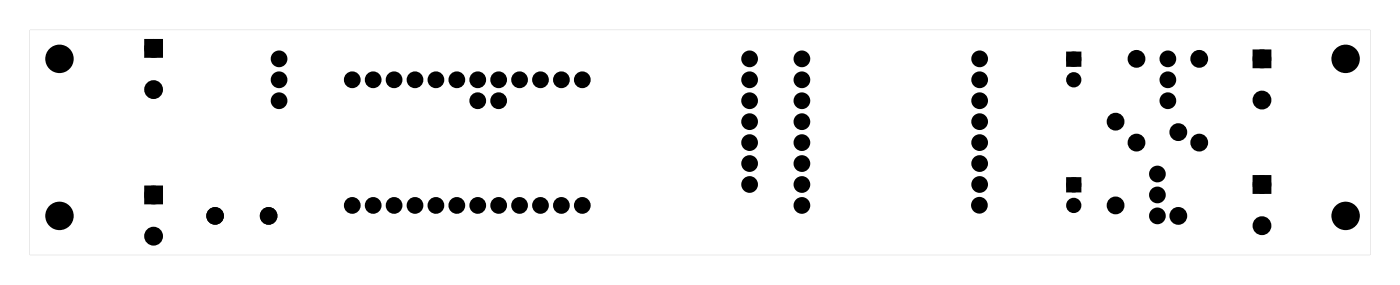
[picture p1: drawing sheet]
<svg xmlns="http://www.w3.org/2000/svg" width="170mm" height="35mm" viewBox="0 0 170 35" stroke-linecap="round" stroke-linejoin="round" font-family="sans-serif">
<g fill="#000">
<path d="M17.9 5.1h1.5v1.5h-1.5zM129.8 6.6h1.2v1.2h-1.2zM152.5 6.4h1.5v1.5h-1.5zM17.9 22.9h1.5v1.5h-1.5zM129.8 21.8h1.2v1.2h-1.2zM152.5 21.6h1.5v1.5h-1.5z"/>
<path d="M3.6 3.6v27.3h162.8v-27.3zM3.6 3.6h162.8v27.3h-162.8z"/>
<circle cx="33.9" cy="9.7" r=".64"/>
<circle cx="33.9" cy="7.1" r=".64"/>
<circle cx="33.9" cy="12.2" r=".64"/>
<circle cx="91" cy="14.8" r=".64"/>
<circle cx="91" cy="19.8" r=".64"/>
<circle cx="91" cy="17.3" r=".64"/>
<circle cx="91" cy="9.7" r=".64"/>
<circle cx="91" cy="7.1" r=".64"/>
<circle cx="91" cy="12.2" r=".64"/>
<circle cx="97.4" cy="19.8" r=".64"/>
<circle cx="97.4" cy="17.3" r=".64"/>
<circle cx="97.4" cy="14.8" r=".64"/>
<circle cx="97.4" cy="9.7" r=".64"/>
<circle cx="97.4" cy="12.2" r=".64"/>
<circle cx="97.4" cy="7.1" r=".64"/>
<circle cx="119" cy="14.8" r=".64"/>
<circle cx="119" cy="17.3" r=".64"/>
<circle cx="119" cy="19.8" r=".64"/>
<circle cx="119" cy="9.7" r=".64"/>
<circle cx="119" cy="7.1" r=".64"/>
<circle cx="119" cy="12.2" r=".64"/>
<circle cx="141.8" cy="9.7" r=".64"/>
<circle cx="141.8" cy="7.1" r=".64"/>
<circle cx="141.8" cy="12.2" r=".64"/>
<circle cx="91" cy="22.4" r=".64"/>
<circle cx="97.4" cy="24.9" r=".64"/>
<circle cx="97.4" cy="22.4" r=".64"/>
<circle cx="119" cy="24.9" r=".64"/>
<circle cx="119" cy="22.4" r=".64"/>
<circle cx="140.6" cy="23.6" r=".64"/>
<circle cx="140.6" cy="21.1" r=".64"/>
<circle cx="140.6" cy="26.2" r=".64"/>
</g>
<g fill="none" stroke="#000" stroke-width=".76">
<circle cx="33.9" cy="7.1" r=".64"/>
<circle cx="33.9" cy="9.7" r=".64"/>
<circle cx="33.9" cy="12.2" r=".64"/>
<circle cx="91" cy="7.1" r=".64"/>
<circle cx="91" cy="9.7" r=".64"/>
<circle cx="91" cy="12.2" r=".64"/>
<circle cx="91" cy="17.3" r=".64"/>
<circle cx="91" cy="14.8" r=".64"/>
<circle cx="91" cy="19.8" r=".64"/>
<circle cx="97.4" cy="19.8" r=".64"/>
<circle cx="97.4" cy="17.3" r=".64"/>
<circle cx="97.4" cy="9.7" r=".64"/>
<circle cx="97.4" cy="14.8" r=".64"/>
<circle cx="97.4" cy="12.2" r=".64"/>
<circle cx="97.4" cy="7.1" r=".64"/>
<circle cx="119" cy="7.1" r=".64"/>
<circle cx="119" cy="9.7" r=".64"/>
<circle cx="119" cy="12.2" r=".64"/>
<circle cx="119" cy="14.8" r=".64"/>
<circle cx="119" cy="17.3" r=".64"/>
<circle cx="119" cy="19.8" r=".64"/>
<circle cx="141.8" cy="7.1" r=".64"/>
<circle cx="141.8" cy="9.7" r=".64"/>
<circle cx="141.8" cy="12.2" r=".64"/>
<circle cx="91" cy="22.4" r=".64"/>
<circle cx="97.4" cy="24.9" r=".64"/>
<circle cx="97.4" cy="22.4" r=".64"/>
<circle cx="119" cy="24.9" r=".64"/>
<circle cx="119" cy="22.4" r=".64"/>
<circle cx="140.6" cy="26.2" r=".64"/>
<circle cx="140.6" cy="21.1" r=".64"/>
<circle cx="140.6" cy="23.6" r=".64"/>
</g>
<g fill="#000">
<circle cx="7.2" cy="7.1" r="1.6"/>
<circle cx="18.7" cy="10.9" r=".76"/>
<circle cx="18.7" cy="5.9" r=".76"/>
<circle cx="42.8" cy="9.7" r=".7"/>
<circle cx="45.3" cy="9.7" r=".7"/>
<circle cx="47.9" cy="9.7" r=".7"/>
<circle cx="50.4" cy="9.7" r=".7"/>
<circle cx="52.9" cy="9.7" r=".7"/>
<circle cx="55.5" cy="9.7" r=".7"/>
<circle cx="58" cy="12.2" r=".69"/>
<circle cx="58" cy="9.7" r=".7"/>
<circle cx="60.6" cy="12.2" r=".69"/>
<circle cx="60.6" cy="9.7" r=".7"/>
<circle cx="63.1" cy="9.7" r=".7"/>
<circle cx="65.6" cy="9.7" r=".7"/>
<circle cx="68.2" cy="9.7" r=".7"/>
<circle cx="70.7" cy="9.7" r=".7"/>
<circle cx="130.4" cy="9.7" r=".6"/>
<circle cx="130.4" cy="7.2" r=".6"/>
<circle cx="135.5" cy="14.8" r=".7"/>
<circle cx="138" cy="7.1" r=".7"/>
<circle cx="138" cy="17.3" r=".7"/>
<circle cx="143.1" cy="16" r=".7"/>
<circle cx="145.7" cy="7.1" r=".7"/>
<circle cx="145.7" cy="17.3" r=".7"/>
<circle cx="153.3" cy="12.1" r=".76"/>
<circle cx="153.3" cy="7.1" r=".76"/>
<circle cx="163.4" cy="7.1" r="1.6"/>
<circle cx="7.2" cy="26.2" r="1.6"/>
<circle cx="18.7" cy="28.6" r=".76"/>
<circle cx="18.7" cy="23.6" r=".76"/>
<circle cx="26.1" cy="26.2" r=".69"/>
<circle cx="32.6" cy="26.2" r=".69"/>
<circle cx="42.8" cy="24.9" r=".7"/>
<circle cx="45.3" cy="24.9" r=".7"/>
<circle cx="47.9" cy="24.9" r=".7"/>
<circle cx="50.4" cy="24.9" r=".7"/>
<circle cx="52.9" cy="24.9" r=".7"/>
<circle cx="55.5" cy="24.9" r=".7"/>
<circle cx="58" cy="24.9" r=".7"/>
<circle cx="60.6" cy="24.9" r=".7"/>
<circle cx="63.1" cy="24.9" r=".7"/>
<circle cx="65.6" cy="24.9" r=".7"/>
<circle cx="68.2" cy="24.9" r=".7"/>
<circle cx="70.7" cy="24.9" r=".7"/>
<circle cx="130.4" cy="22.4" r=".6"/>
<circle cx="130.4" cy="24.9" r=".6"/>
<circle cx="135.5" cy="24.9" r=".7"/>
<circle cx="143.1" cy="26.2" r=".7"/>
<circle cx="153.3" cy="27.4" r=".76"/>
<circle cx="153.3" cy="22.4" r=".76"/>
<circle cx="163.4" cy="26.2" r="1.6"/>
</g>
<g fill="none" stroke="#000" stroke-width=".25">
<circle cx="7.2" cy="7.1" r="1.6"/>
<circle cx="163.4" cy="7.1" r="1.6"/>
<circle cx="7.2" cy="26.2" r="1.6"/>
<circle cx="163.4" cy="26.2" r="1.6"/>
</g>
<g fill="none" stroke="#000" stroke-width=".76" stroke-linecap="butt">
<path d="M17.9 5.1h1.5v1.5h-1.5zM152.5 6.4h1.5v1.5h-1.5zM17.9 22.9h1.5v1.5h-1.5zM152.5 21.6h1.5v1.5h-1.5z"/>
<circle cx="18.7" cy="10.9" r=".76"/>
<circle cx="18.7" cy="5.9" r=".76"/>
<circle cx="135.5" cy="14.8" r=".7"/>
<circle cx="138" cy="17.3" r=".7"/>
<circle cx="138" cy="7.1" r=".7"/>
<circle cx="143.1" cy="16" r=".7"/>
<circle cx="145.7" cy="17.3" r=".7"/>
<circle cx="145.7" cy="7.1" r=".7"/>
<circle cx="153.3" cy="12.1" r=".76"/>
<circle cx="153.3" cy="7.1" r=".76"/>
<circle cx="18.7" cy="28.6" r=".76"/>
<circle cx="18.7" cy="23.6" r=".76"/>
<circle cx="135.5" cy="24.9" r=".7"/>
<circle cx="143.1" cy="26.2" r=".7"/>
<circle cx="153.3" cy="27.4" r=".76"/>
<circle cx="153.3" cy="22.4" r=".76"/>
</g>
<g fill="none" stroke="#000" stroke-width=".64" stroke-linecap="butt">
<circle cx="42.8" cy="9.7" r=".7"/>
<circle cx="45.3" cy="9.7" r=".7"/>
<circle cx="47.9" cy="9.7" r=".7"/>
<circle cx="50.4" cy="9.7" r=".7"/>
<circle cx="52.9" cy="9.7" r=".7"/>
<circle cx="55.5" cy="9.7" r=".7"/>
<circle cx="58" cy="12.2" r=".69"/>
<circle cx="58" cy="9.7" r=".7"/>
<circle cx="60.6" cy="12.2" r=".69"/>
<circle cx="60.6" cy="9.7" r=".7"/>
<circle cx="63.1" cy="9.7" r=".7"/>
<circle cx="65.6" cy="9.7" r=".7"/>
<circle cx="68.2" cy="9.7" r=".7"/>
<circle cx="70.7" cy="9.7" r=".7"/>
<circle cx="42.8" cy="24.9" r=".7"/>
<circle cx="45.3" cy="24.9" r=".7"/>
<circle cx="47.9" cy="24.9" r=".7"/>
<circle cx="50.4" cy="24.9" r=".7"/>
<circle cx="52.9" cy="24.9" r=".7"/>
<circle cx="55.5" cy="24.9" r=".7"/>
<circle cx="58" cy="24.9" r=".7"/>
<circle cx="60.6" cy="24.9" r=".7"/>
<circle cx="63.1" cy="24.9" r=".7"/>
<circle cx="65.6" cy="24.9" r=".7"/>
<circle cx="68.2" cy="24.9" r=".7"/>
<circle cx="70.7" cy="24.9" r=".7"/>
</g>
<g fill="none" stroke="#000" stroke-width=".74" stroke-linecap="butt">
<circle cx="26.1" cy="26.2" r=".69"/>
<circle cx="32.6" cy="26.2" r=".69"/>
</g>
<g fill="none" stroke="#000" stroke-width=".65" stroke-linecap="butt">
<path d="M129.8 6.6h1.2v1.2h-1.2zM129.8 21.8h1.2v1.2h-1.2z"/>
<circle cx="130.4" cy="7.2" r=".6"/>
<circle cx="130.4" cy="9.7" r=".6"/>
<circle cx="130.4" cy="22.4" r=".6"/>
<circle cx="130.4" cy="24.9" r=".6"/>
</g>
</svg>
